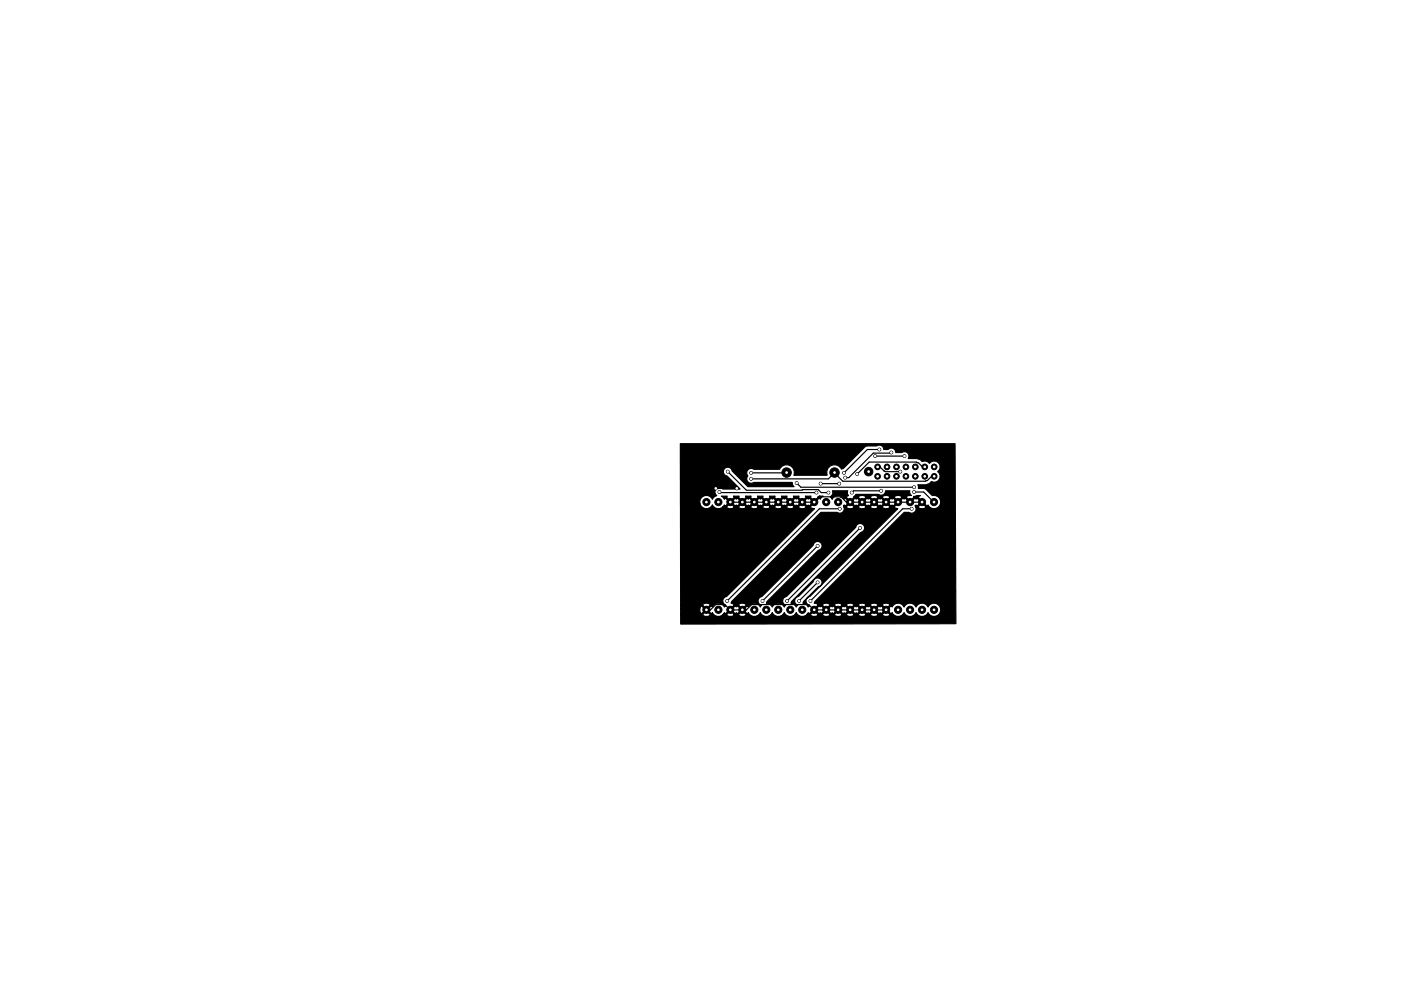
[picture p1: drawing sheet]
<svg xmlns="http://www.w3.org/2000/svg" width="297mm" height="210mm" viewBox="0 0 297 210" stroke-linecap="round" stroke-linejoin="round" font-family="sans-serif">
<g fill="#000" stroke="#000" stroke-width=".21">
<circle cx="185.5" cy="96.8" r=".3"/>
<circle cx="186.1" cy="99.1" r=".6"/>
<circle cx="186.4" cy="95.4" r=".3"/>
<circle cx="188.1" cy="99.1" r=".6"/>
<circle cx="189" cy="96" r=".3"/>
<circle cx="190.1" cy="99.1" r=".6"/>
<circle cx="191.8" cy="96.8" r=".3"/>
<circle cx="192.1" cy="99.1" r=".6"/>
<circle cx="194.1" cy="99.1" r=".6"/>
<circle cx="196.1" cy="99.1" r=".6"/>
<circle cx="198.1" cy="99.1" r=".6"/>
<circle cx="149.8" cy="106.5" r=".76"/>
<circle cx="151.8" cy="103.6" r=".3"/>
<circle cx="152.3" cy="106.5" r=".76"/>
<circle cx="152.5" cy="104.4" r=".3"/>
<circle cx="154.3" cy="100.1" r=".3"/>
<circle cx="154.9" cy="106.5" r=".76"/>
<circle cx="156.2" cy="103.6" r=".3"/>
<circle cx="157.4" cy="106.5" r=".76"/>
<circle cx="159.3" cy="101.6" r=".3"/>
<circle cx="159.3" cy="100.3" r=".3"/>
<circle cx="159.9" cy="106.5" r=".76"/>
<circle cx="162.5" cy="106.5" r=".76"/>
<circle cx="165" cy="106.5" r=".76"/>
<circle cx="166.8" cy="100.3" r="1"/>
<circle cx="167.6" cy="106.5" r=".76"/>
<circle cx="168.9" cy="102.5" r=".3"/>
<circle cx="170.1" cy="106.5" r=".76"/>
<circle cx="172.6" cy="106.5" r=".76"/>
<circle cx="173.1" cy="104.5" r=".3"/>
<circle cx="173.4" cy="115.8" r=".3"/>
<circle cx="174" cy="102.6" r=".3"/>
<circle cx="175.2" cy="106.5" r=".76"/>
<circle cx="175.6" cy="104.5" r=".3"/>
<circle cx="176.9" cy="100.3" r="1"/>
<circle cx="177.7" cy="106.5" r=".76"/>
<circle cx="177.9" cy="102.6" r=".3"/>
<circle cx="178.1" cy="107.9" r=".3"/>
<circle cx="178.9" cy="100.3" r=".3"/>
<circle cx="179.2" cy="101.3" r=".3"/>
<circle cx="180.3" cy="106.5" r=".76"/>
<circle cx="180.6" cy="104.5" r=".3"/>
<circle cx="181.7" cy="100.6" r=".3"/>
<circle cx="182.4" cy="112" r=".3"/>
<circle cx="182.8" cy="106.5" r=".76"/>
<circle cx="184.2" cy="100.1" r=".9"/>
<circle cx="185.3" cy="106.5" r=".76"/>
<circle cx="186.1" cy="101.1" r=".6"/>
<circle cx="186.8" cy="104.1" r=".3"/>
<circle cx="187.9" cy="106.5" r=".76"/>
<circle cx="188.1" cy="101.1" r=".6"/>
<circle cx="190.1" cy="101.1" r=".6"/>
<circle cx="190.4" cy="106.5" r=".76"/>
<circle cx="190.9" cy="100.1" r=".3"/>
<circle cx="192.1" cy="101.1" r=".6"/>
<circle cx="193" cy="106.5" r=".76"/>
<circle cx="193.3" cy="107.9" r=".3"/>
<circle cx="193.8" cy="103.4" r=".3"/>
<circle cx="193.8" cy="104.4" r=".3"/>
<circle cx="194.1" cy="101.1" r=".6"/>
<circle cx="195.5" cy="106.5" r=".76"/>
<circle cx="196.1" cy="101.1" r=".6"/>
<circle cx="198" cy="106.5" r=".76"/>
<circle cx="198.1" cy="101.1" r=".6"/>
<circle cx="149.8" cy="129.4" r=".76"/>
<circle cx="152.3" cy="129.4" r=".76"/>
<circle cx="154.2" cy="127.5" r=".3"/>
<circle cx="154.9" cy="129.4" r=".76"/>
<circle cx="157.4" cy="129.4" r=".76"/>
<circle cx="159.9" cy="129.4" r=".76"/>
<circle cx="161.7" cy="127.5" r=".3"/>
<circle cx="162.5" cy="129.4" r=".76"/>
<circle cx="165" cy="129.4" r=".76"/>
<circle cx="166.9" cy="127.5" r=".3"/>
<circle cx="167.6" cy="129.4" r=".76"/>
<circle cx="169.4" cy="127.5" r=".3"/>
<circle cx="170.1" cy="129.4" r=".76"/>
<circle cx="171.8" cy="127.5" r=".3"/>
<circle cx="172.6" cy="129.4" r=".76"/>
<circle cx="173.4" cy="123.6" r=".3"/>
<circle cx="175.2" cy="129.4" r=".76"/>
<circle cx="177.7" cy="129.4" r=".76"/>
<circle cx="180.3" cy="129.4" r=".76"/>
<circle cx="182.8" cy="129.4" r=".76"/>
<circle cx="185.3" cy="129.4" r=".76"/>
<circle cx="187.9" cy="129.4" r=".76"/>
<circle cx="190.4" cy="129.4" r=".76"/>
<circle cx="193" cy="129.4" r=".76"/>
<circle cx="195.5" cy="129.4" r=".76"/>
<circle cx="198" cy="129.4" r=".76"/>
</g>
<g fill="none" stroke="#000" stroke-width=".25">
<path d="M185.5 96.8h6.3M186.1 99.1h.5l1.1 1h3.2M186.1 99.1h.1M186.4 95.4h-2.5l-5 4.9M189 96l-.2 .1h-3.6l-5.2 5.2h-.8M196.1 99.1h-.5l-.9-.9-.4-.2h-10l-2.6 2.6M196.1 99.1h.1M151.8 103.6h4.4M152.5 104.4l.2 .1h20.4M154.3 100.1l3.9 3.9 15.3-.1 .6 .6h1.5M154.8 106.5h17.8M154.9 106.5h-.1"/>
<path d="M157.4 106.5h.1M159.9 106.5h.1M162.5 106.5h-.1M165 106.5h.1M166.8 100.3h-7.5M167.6 106.5h-.1M168.9 102.5l.9 .9h24M170.1 106.5h.1M172.6 106.5h.1M173.4 115.8l-11.7 11.7M174 102.6h3.9M176.9 100.3l1.8 1.8h17.5l.4-.1 .9-.9h.6"/>
<path d="M176.9 100.3l-1.3 1.3h-16.3M176.9 100.3h.1M178.1 107.9h-4.4l-19.5 19.6M180.3 106.5h-.1M182.4 112l-15.5 15.5M182.8 106.5h.1M185.3 106.5h.1M186.8 104.1h-5.8l-.4 .4M187.9 106.5h-.1M190.4 106.5h.1M193 106.5h-.1M193.3 107.9h-1.9l-19.6 19.6"/>
<path d="M193.8 104.4h2l2.2 2.1M195.5 106.5h-16l-1.3-1.1h-4.5l-1.1 1.1M149.8 129.4h.8l1.2-1.1h1.9l1.1 1.1M154.8 129.4h3.4l1.2-1.1h12l1.2 1.1M154.9 129.4h-.1M157.4 129.4h.1M172.6 129.4h15.2M172.6 129.4h.1M173.4 123.6l-4 3.9M175.2 129.4h-.1M177.7 129.4h.1M180.3 129.4h-.1"/>
<path d="M182.8 129.4h.1M185.3 129.4h.1M187.9 129.4h-.1"/>
</g>
<path d="M186.1 100.9l.2 .1-.2 .3-.2-.2zM144.2 94.1h58.3l.2 38.2-58.4 .1v-2h4.7v.2a1.01 1.01 0 0 0 1.6-.2l-.8-.8-.8 .8h-4.7v-1.2h4.1l.1 .9 .3 .1 .8-.8-.8-.8-.3 .1-.1 .5h-4.1v-.8h4.7l.8 .8 .8-.8-.1-.2a1.01 1.01 0 0 0-1.5 .2h-4.7v-21.6h4.1l.2 .5a1.4 1.4 0 0 0 2.4-.2 1.36 1.36 0 0 0 2.3 .4h.8v.2a1.01 1.01 0 0 0 1.6-.2h.9l.1 .2a1.01 1.01 0 0 0 1.5-.2h.9l.1 .2a1.01 1.01 0 0 0 1.5-.2h1v.2a1.01 1.01 0 0 0 1.6-.2h.9l.1 .2a1.01 1.01 0 0 0 1.5-.2h1v.2a1.01 1.01 0 0 0 1.6-.2h.9l.1 .2a1.01 1.01 0 0 0 1.5-.2l-.8-.8-.8 .8h-.9l-.8-.8-.8 .8h-1l-.8-.8-.8 .8h-.9l-.8-.8-.8 .8h-1l-.8-.8-.8 .8h-.9l-.8-.8-.8 .8h-.9l-.8-.8-.8 .8h-.8l.3-.4 .3 .2 .8-.8h.3l.8 .8 .3-.2 .3 .2 .8-.8h.4l.8 .8 .3-.2 .3 .2 .8-.8h.3l.8 .8 .3-.2 .3 .2 .8-.8h.4l.8 .8 .2-.2 .3 .2 .8-.8h.4l.8 .8 .3-.2 .3 .2 .8-.8h.3l.8 .8 .3-.2 .3 .2 .8-.8h.4l.8 .8 .3-.2 .3 .2 .8-.8-.8-.8-.3 .2-.3-.2-.8 .8h-.4l-.8-.8-.3 .2-.3-.2-.8 .8h-.3l-.8-.8-.3 .2-.3-.2-.8 .8h-.4l-.8-.8-.3 .2-.2-.2-.8 .8h-.4l-.8-.8-.3 .2-.3-.2-.8 .8h-.3l-.8-.8-.3 .2-.3-.2-.8 .8h-.4l-.8-.8-.3 .2-.3-.2-.8 .8h-.3l-.8-.8-.3 .2-.6-.6h1.2l-.1 .2 .8 .8 .8-.8-.2-.2h1.2l-.1 .2 .8 .8 .8-.8-.1-.2h1.2l-.2 .2 .8 .8 .8-.8-.1-.2h1.2l-.1 .2 .8 .8 .8-.8-.2-.2h1.2l-.1 .2 .8 .8 .8-.8-.1-.2h1.2l-.1 .2 .8 .8 .8-.8-.2-.2h1.2l-.1 .2 .8 .8 .8-.8-.1-.2h1.2l-.2 .2 .8 .8 1.2-1.1 .7 .1-.6 .6-.3-.2-1.8 1.8 .1 .2 .8 .2-18.7 18.7a.94 .94 0 0 0-.8 .8 .94 .94 0 0 0 .6 1l.1 .2-.3 .2a1.38 1.38 0 0 0-1.3-.8 1.38 1.38 0 0 0-1.3 .8l-.2-.2-.8 .8 .8 .8 .2-.2a1.36 1.36 0 0 0 2.3 .4h.8v.2a1.01 1.01 0 0 0 1.6-.2h.9l.1 .2a1.01 1.01 0 0 0 1.5-.2l-.8-.8-.8 .8h-.9l-.8-.8-.8 .8h-.8l.3-.4 .3 .2 .8-.8h.3l.8 .8 .3-.2 .3 .2 .8-.8h.4l.8 .8 .3-.2a1.38 1.38 0 0 0 1.2 .8 1.38 1.38 0 0 0 1.3-.8 1.38 1.38 0 0 0 1.3 .8 1.38 1.38 0 0 0 1.2-.8 1.38 1.38 0 0 0 1.3 .8 1.38 1.38 0 0 0 1.3-.8 1.38 1.38 0 0 0 1.3 .8 1.38 1.38 0 0 0 1.2-.8 1.36 1.36 0 0 0 2.3 .4h.7l.1 .2a1.01 1.01 0 0 0 1.5-.2h1v.2a1.01 1.01 0 0 0 1.6-.2h.9l.1 .2a1.01 1.01 0 0 0 1.5-.2h1v.2a1.01 1.01 0 0 0 1.6-.2h.9l.1 .2a1.01 1.01 0 0 0 1.5-.2h.9l.1 .2a1.01 1.01 0 0 0 1.5-.2h1v.2a1.01 1.01 0 0 0 1.6-.2l-.8-.8-.8 .8h-1l-.8-.8-.8 .8h-.9l-.8-.8-.8 .8h-.9l-.8-.8-.8 .8h-1l-.8-.8-.8 .8h-.9l-.8-.8-.8 .8h-1l-.8-.8-.8 .8h-.7l.3-.4 .3 .2 .8-.8h.3l.8 .8 .3-.2 .3 .2 .8-.8h.4l.8 .8 .2-.2 .3 .2 .8-.8h.4l.8 .8 .3-.2 .3 .2 .8-.8h.3l.8 .8 .3-.2 .3 .2 .8-.8h.4l.8 .8 .3-.2 .3 .2 .8-.8h.3l.8 .8 .3-.2 .3 .2 .8-.8h.4l.8 .8 .2-.2a1.38 1.38 0 0 0 1.3 .8 1.38 1.38 0 0 0 1.3-.8 1.38 1.38 0 0 0 1.3 .8 1.38 1.38 0 0 0 1.2-.8 1.38 1.38 0 0 0 1.3 .8 1.38 1.38 0 0 0 1.3-.8 1.41 1.41 0 0 0 2.1 .5 1.41 1.41 0 0 0 0-2.2 1.41 1.41 0 0 0-2.1 .5 1.38 1.38 0 0 0-1.3-.8 1.38 1.38 0 0 0-1.3 .8 1.38 1.38 0 0 0-1.2-.8 1.38 1.38 0 0 0-1.3 .8 1.38 1.38 0 0 0-1.3-.8 1.38 1.38 0 0 0-1.3 .8l-.2-.2-.8 .8h-.4l-.8-.8-.3 .2-.3-.2-.8 .8h-.3l-.8-.8-.3 .2-.3-.2-.8 .8h-.4l-.8-.8-.3 .2-.3-.2-.8 .8h-.3l-.8-.8-.3 .2-.3-.2-.8 .8h-.4l-.8-.8-.3 .2-.2-.2-.8 .8h-.4l-.8-.8-.3 .2-.3-.2-.8 .8h-.4l1-1h1l.8 .8 .8-.8h.9l.8 .8 .8-.8h1l.8 .8 .8-.8h.9l.8 .8 .8-.8h.9l.8 .8 .8-.8h1l.8 .8 .8-.8a.93 .93 0 0 0-1.6 0h-1v-.2a1.01 1.01 0 0 0-1.6 .2h-.9l-.1-.2a1.01 1.01 0 0 0-1.5 .2h-.9l-.1-.2a1.01 1.01 0 0 0-1.5 .2h-1l-.1-.2a1.01 1.01 0 0 0-1.5 .2h-.9l-.1-.2a1.01 1.01 0 0 0-1.5 .2h-1v-.2l-.8-.2 .2-.4 18.9-18.9h1a.94 .94 0 0 0 1.2 0 .94 .94 0 0 0 .2-1.2h.6l.1 .2a1.01 1.01 0 0 0 1.5-.2l-.8-.8-.8 .8h-.6l-.1-.2 .2-.2 .3 .2 .8-.8-.8-.8-.3 .2-.3-.2-.9 1-1-1-.3 .2-.3-.2-1.8 1.8 .1 .2 .6 .2-18.6 18.7a.94 .94 0 0 0-.8 .8 .94 .94 0 0 0 .7 1l.1 .2-.3 .2a1.27 1.27 0 0 0-1.2-.8l.2-.4 3.1-3.1a.95 .95 0 0 0 .5-1.6 .95 .95 0 0 0-1.6 .5l-3.2 3.2a.94 .94 0 0 0-.7 .8 .94 .94 0 0 0 .6 1l-.3 .4a1.27 1.27 0 0 0-1.1-.8l.1-.4 14.8-14.7a.95 .95 0 0 0 .4-1.6 .95 .95 0 0 0-1.6 .6l-14.7 14.7a.94 .94 0 0 0-.8 .8 .94 .94 0 0 0 .7 1l-.3 .4a1.38 1.38 0 0 0-1.3-.8 1.38 1.38 0 0 0-1.3 .8 1.27 1.27 0 0 0-1.2-.8l.1-.4 10.9-10.8a.95 .95 0 0 0 .5-1.7 .95 .95 0 0 0-1.6 .6l-10.9 10.9a.95 .95 0 0 0-.8 .9 .95 .95 0 0 0 .8 .9l-.3 .4a1.38 1.38 0 0 0-1.3-.8 1.38 1.38 0 0 0-1.2 .8l-.3-.2-.8 .8h-.4l-.8-.8-.3 .2-.3-.2-.8 .8h-.3l1-1h.9l.8 .8 .8-.8a.93 .93 0 0 0-1.6 0h-.9l-.1-.2-.6-.2 .1-.4 19-18.9h3.4a.94 .94 0 0 0 1.2 0 .94 .94 0 0 0 .2-1.2h.6v.2a1.01 1.01 0 0 0 1.6-.2h.9l.1 .2a1.01 1.01 0 0 0 1.5-.2h.9l.1 .2a1.01 1.01 0 0 0 1.5-.2h1v.2a1.01 1.01 0 0 0 1.6-.2l-.8-.8-.8 .8h-1l-.8-.8-.8 .8h-.9l-.8-.8-.8 .8h-.9l-.8-.8-.8 .8-.7-.1 .2-.3 .3 .2 .8-.8h.3l.8 .8 .3-.2 .3 .2 .8-.8h.4l.8 .8 .3-.2 .3 .2 .8-.8h.3l.8 .8 .3-.2 .3 .2 .8-.8h.4l.8 .8 .2-.2 .3 .2 .8-.8-.8-.8-.3 .2-.2-.2-.8 .8h-.4l-.8-.8-.3 .2-.3-.2-.8 .8h-.3l-.8-.8-.3 .2-.3-.2-.8 .8h-.4l-.8-.8-.3 .2-.3-.2-.8 .8h-.3l-.8-.8-.3 .2a1.38 1.38 0 0 0-1.3-.8 1.38 1.38 0 0 0-1.3 .8l-.4-.5a.89 .89 0 0 0 .5-1.3h3.2v.6l.2 .4-.4 .2v.2l.8 .8 .8-.8h.9l.8 .8 .8-.8h.9l.8 .8 .8-.8h1l.8 .8 .8-.8h.9l.8 .8 .8-.8-.1-.2a1.01 1.01 0 0 0-1.5 .2h-.9l-.1-.2a1.01 1.01 0 0 0-1.5 .2h-1v-.2a1.01 1.01 0 0 0-1.6 .2h-.9l-.1-.2a1.01 1.01 0 0 0-1.5 .2h-.9l-.1-.1 .4-.5h4.9a.93 .93 0 0 0 .9 .1 .93 .93 0 0 0 .6-.9h5.1v.5l.3 .5h-.6l-.4 .2v.2l.8 .8 .8-.8-.1-.2 1.4-.2-.3 .2-.1 .2 1.8 1.8 .3-.2v.2a1.42 1.42 0 0 0 2.6-.3 1.42 1.42 0 0 0-1.7-1.8l-1.6-1.5-1.4-.1-.1-.7h1.6l.7-.2 .6-.5 .3 .1a1.25 1.25 0 0 0 1.4-.7 1.25 1.25 0 0 0-.4-1.5 1.25 1.25 0 0 0 .2-1.9 1.25 1.25 0 0 0-1.9 .1 1.19 1.19 0 0 0-1.6-.4l-.9-.6h-2a.95 .95 0 0 0-.2-1.2 .95 .95 0 0 0-1.2-.1h-1.3v-.2a.94 .94 0 0 0-.7-.7 .94 .94 0 0 0-.9 .3h-.9v-.2a.94 .94 0 0 0-1.5-.6l-2.3 .1-4.8 4.7-.4 .1-.1-.2a1.69 1.69 0 0 0-2.1-.5 1.69 1.69 0 0 0-.9 2h-7l.1-.2a1.65 1.65 0 0 0-1.1-1.9 1.65 1.65 0 0 0-2 .9l-5.5-.1a.94 .94 0 0 0-1.3 .2 .94 .94 0 0 0 .1 1.3 .94 .94 0 0 0 0 1.2 .94 .94 0 0 0 1.2 .2h8.2l.1 .6 .3 .2h-9.8l-3.4-3.3a.95 .95 0 0 0-.9-.8 .95 .95 0 0 0-.9 .9 .95 .95 0 0 0 .8 1l2.7 2.8h-3.7a.94 .94 0 0 0-1.4 0 .94 .94 0 0 0 .2 1.4l-.5 .1-.5 .6v-.2a1.42 1.42 0 0 0-1.8-.5 1.42 1.42 0 0 0-.8 1.6h-4.1z" fill="#000" stroke="#000" stroke-width=".25"/>
<g fill="#fff" stroke="#fff" stroke-width=".21">
<circle cx="156.2" cy="103.6" r=".17"/>
<circle cx="151.8" cy="103.6" r=".17"/>
<circle cx="154.2" cy="127.5" r=".17"/>
<circle cx="178.1" cy="107.9" r=".17"/>
<circle cx="180.6" cy="104.5" r=".17"/>
<circle cx="186.8" cy="104.1" r=".17"/>
<circle cx="154.3" cy="100.1" r=".17"/>
<circle cx="175.6" cy="104.5" r=".17"/>
<circle cx="152.5" cy="104.4" r=".17"/>
<circle cx="173.1" cy="104.5" r=".17"/>
<circle cx="159.3" cy="101.6" r=".17"/>
<circle cx="168.9" cy="102.5" r=".17"/>
<circle cx="193.8" cy="103.4" r=".17"/>
<circle cx="159.3" cy="100.3" r=".17"/>
<circle cx="193.8" cy="104.4" r=".17"/>
<circle cx="190.9" cy="100.1" r=".17"/>
<circle cx="161.7" cy="127.5" r=".17"/>
<circle cx="173.4" cy="115.8" r=".17"/>
<circle cx="178.9" cy="100.3" r=".17"/>
<circle cx="186.4" cy="95.4" r=".17"/>
<circle cx="189" cy="96" r=".17"/>
<circle cx="179.2" cy="101.3" r=".17"/>
<circle cx="177.9" cy="102.6" r=".17"/>
<circle cx="174" cy="102.6" r=".17"/>
<circle cx="166.9" cy="127.5" r=".17"/>
<circle cx="182.4" cy="112" r=".17"/>
<circle cx="185.5" cy="96.8" r=".17"/>
<circle cx="191.8" cy="96.8" r=".17"/>
<circle cx="169.4" cy="127.5" r=".17"/>
<circle cx="173.4" cy="123.6" r=".17"/>
<circle cx="181.7" cy="100.6" r=".17"/>
<circle cx="171.8" cy="127.5" r=".17"/>
<circle cx="193.3" cy="107.9" r=".17"/>
<circle cx="149.8" cy="129.4" r=".17"/>
<circle cx="152.3" cy="129.4" r=".17"/>
<circle cx="154.9" cy="129.4" r=".17"/>
<circle cx="157.4" cy="129.4" r=".17"/>
<circle cx="159.9" cy="129.4" r=".17"/>
<circle cx="162.5" cy="129.4" r=".17"/>
<circle cx="165" cy="129.4" r=".17"/>
<circle cx="167.6" cy="129.4" r=".17"/>
<circle cx="170.1" cy="129.4" r=".17"/>
<circle cx="172.6" cy="129.4" r=".17"/>
<circle cx="175.2" cy="129.4" r=".17"/>
<circle cx="177.7" cy="129.4" r=".17"/>
<circle cx="180.3" cy="129.4" r=".17"/>
<circle cx="182.8" cy="129.4" r=".17"/>
<circle cx="185.3" cy="129.4" r=".17"/>
<circle cx="187.9" cy="129.4" r=".17"/>
<circle cx="190.4" cy="129.4" r=".17"/>
<circle cx="193" cy="129.4" r=".17"/>
<circle cx="195.5" cy="129.4" r=".17"/>
<circle cx="198" cy="129.4" r=".17"/>
<circle cx="198" cy="106.5" r=".17"/>
<circle cx="195.5" cy="106.5" r=".17"/>
<circle cx="193" cy="106.5" r=".17"/>
<circle cx="190.4" cy="106.5" r=".17"/>
<circle cx="187.9" cy="106.5" r=".17"/>
<circle cx="185.3" cy="106.5" r=".17"/>
<circle cx="182.8" cy="106.5" r=".17"/>
<circle cx="180.3" cy="106.5" r=".17"/>
<circle cx="177.7" cy="106.5" r=".17"/>
<circle cx="175.2" cy="106.5" r=".17"/>
<circle cx="172.6" cy="106.5" r=".17"/>
<circle cx="170.1" cy="106.5" r=".17"/>
<circle cx="167.6" cy="106.5" r=".17"/>
<circle cx="165" cy="106.5" r=".17"/>
<circle cx="162.5" cy="106.5" r=".17"/>
<circle cx="159.9" cy="106.5" r=".17"/>
<circle cx="157.4" cy="106.5" r=".17"/>
<circle cx="154.9" cy="106.5" r=".17"/>
<circle cx="152.3" cy="106.5" r=".17"/>
<circle cx="149.8" cy="106.5" r=".17"/>
<circle cx="198.1" cy="101.1" r=".17"/>
<circle cx="196.1" cy="101.1" r=".17"/>
<circle cx="194.1" cy="101.1" r=".17"/>
<circle cx="192.1" cy="101.1" r=".17"/>
<circle cx="190.1" cy="101.1" r=".17"/>
<circle cx="188.1" cy="101.1" r=".17"/>
<circle cx="186.1" cy="101.1" r=".17"/>
<circle cx="198.1" cy="99.1" r=".17"/>
<circle cx="196.1" cy="99.1" r=".17"/>
<circle cx="194.1" cy="99.1" r=".17"/>
<circle cx="192.1" cy="99.1" r=".17"/>
<circle cx="190.1" cy="99.1" r=".17"/>
<circle cx="188.1" cy="99.1" r=".17"/>
<circle cx="186.1" cy="99.1" r=".17"/>
<circle cx="184.2" cy="100.1" r=".17"/>
<circle cx="166.8" cy="100.3" r=".17"/>
<circle cx="176.9" cy="100.3" r=".17"/>
</g>
</svg>
